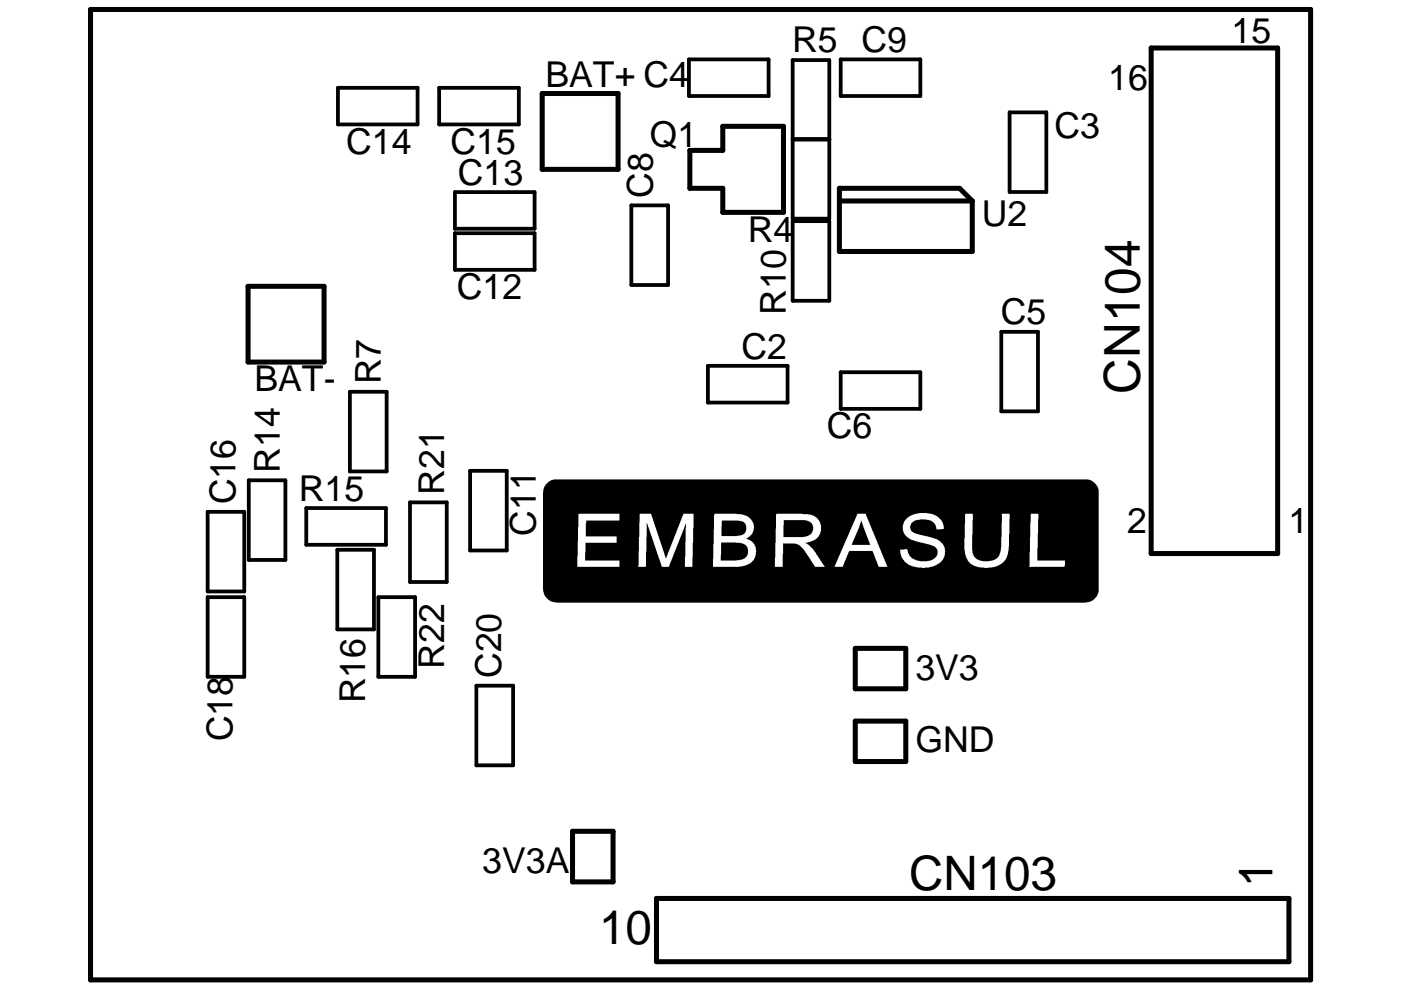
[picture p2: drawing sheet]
<svg xmlns="http://www.w3.org/2000/svg" width="297mm" height="210mm" viewBox="0 0 297 210" stroke-linecap="round" stroke-linejoin="round" font-family="sans-serif">
<defs><g id="words">
<text font-size="10.5" x="241.7" y="83.5" transform="rotate(-90 241.7 83.5)">CN104</text>
<g font-size="10.1">
<text x="192.7" y="188.7">CN103</text>
<text x="269.8" y="188.1" transform="rotate(-90 269.8 188.1)">1</text>
<text x="127" y="200.1">10</text>
</g>
<g font-size="7.6">
<text x="167.9" y="11.1">R5 C9</text>
<text x="261.1" y="9.1">15</text>
<text x="115.6" y="18.5">BAT+ C4</text>
<text x="235" y="19.2">16</text>
<text x="223.6" y="29.2">C3</text>
<text x="73.4" y="32.6">C14</text>
<text x="95.5" y="32.6">C15</text>
<text x="137.7" y="31.2">Q1</text>
<text x="97.1" y="39.3">C13</text>
<text x="138.4" y="42" transform="rotate(-90 138.4 42)">C8</text>
<text x="158.5" y="51.4">R4</text>
<text x="208.1" y="48">U2</text>
<text x="96.9" y="63.4">C12</text>
<text x="166.6" y="66.8" transform="rotate(-90 166.6 66.8)">R10</text>
<text x="212.2" y="68.8">C5</text>
<text x="157.2" y="76.1">C2</text>
<text x="54" y="82.8">BAT-</text>
<text x="80.8" y="81.5" transform="rotate(-90 80.8 81.5)">R7</text>
<text x="175.3" y="92.9">C6</text>
<text x="59.3" y="100.3" transform="rotate(-90 59.3 100.3)">R14</text>
<text x="49.9" y="107" transform="rotate(-90 49.9 107)">C16</text>
<text x="63.3" y="106.3">R15</text>
<text x="94.2" y="105" transform="rotate(-90 94.2 105)">R21</text>
<text x="113.6" y="113.7" transform="rotate(-90 113.6 113.7)">C11</text>
<text x="239" y="113">2</text>
<text x="273.2" y="113">1</text>
<text x="94.2" y="141.8" transform="rotate(-90 94.2 141.8)">R22</text>
<text x="106.3" y="143.8" transform="rotate(-90 106.3 143.8)">C20</text>
<text x="77.4" y="149.2" transform="rotate(-90 77.4 149.2)">R16</text>
<text x="194.1" y="144.2">3V3</text>
<text x="49.3" y="157.2" transform="rotate(-90 49.3 157.2)">C18</text>
<text x="194.1" y="159.6">GND</text>
<text x="102.2" y="185.1">3V3A</text>
</g>
</g></defs>
<g fill="#000">
<path d="M152.9 115.1h4l.9 .3 .4 .3a1.9 1.9 0 0 1 .4 1.7l-.4 .8-1 .5-1 .2h-3.4z" fill-rule="evenodd"/>
<path d="M153 110.4h3.6l.9 .2 .3 .2a1.9 1.9 0 0 1 .4 1.7l-.4 .8-.6 .3-.9 .1h-3.3z" fill-rule="evenodd"/>
<path d="M166.2 110.3h4.5l1 .3 .4 .5a1.63 1.63 0 0 1 .2 1.8l-.7 .7-.9 .3h-4.6z" fill-rule="evenodd"/>
<path d="M182.5 110.4l2 5.2h-3.9l1.5-3.5z" fill-rule="evenodd"/>
<path d="M115.8 102.7l.7-.7 .9-.3h113.4l1.1 .5 .7 .8 .3 .8v21.8l-.4 1-.7 .7-.5 .3-1.1 .2-112.8-.1-.9-.3-.8-.8-.4-.7-.2-.8v-20.7l.3-1.1zM192.4 109.8l-.5 .6a2.67 2.67 0 0 0-.2 2.9l.7 .7 .9 .5 4.5 1.2 .4 .3 .4 .5a.91 .91 0 0 1 .1 1.1l-.3 .6-.8 .6-.9 .2h-1.7l-.7-.1-1-.5-.8-1.1-.1-.8-1.5 .1v.8l.2 .7 .9 1.2 .8 .6 1.3 .4 1.4 .2 1.5-.1 1.2-.4 1.2-.7 .6-.6 .3-.7 .1-.9-.1-1.1-.3-.6-.7-.7-1.4-.6-3-.7-1.4-.5a1.32 1.32 0 0 1-.5-1.4l.3-.7 .7-.4 1-.2h1.4l.7 .1 .8 .5 .5 .6 .2 1 1.5-.2-.1-.9-.4-1-.8-.7-1-.5-1.2-.3h-1.7l-1.3 .3zM135.6 109.1l-.3 11.1h1.6l.1-.1 .1-9.2 3.3 9.3h1.5l3.6-9.1-.3 9.1h1.6l.2-11.2-2.1 .1-3.7 9.3h-.1l-3-9.3zM204.6 109.1v5.1a10.7 10.7 0 0 0 .2 3.6l.3 1.1 .7 .7 1.6 .7 1.3 .2 2-.2 1.8-.8 1-1.3 .4-1.5 .1-7.7h-1.6l-.1 7.1-.2 1.2-.4 .8-.4 .4-.8 .4-2.1 .1-1.4-.4-.5-.6-.1-.2a10.2 10.2 0 0 1-.2-4.4l.1-4.3zM218.6 109l-.4 11.2h7.5l.1-1.3h-5.9l.3-9.8zM181.7 109.1l-4.8 11.1h1.8l1.4-3.3h4.9l1.2 3.3h2l-4.6-11.1zM164.6 109l-.3 11.2h1.6l.1-4.9h2.6l.8 .3 1 .9 2.4 3.7h2.1l-2.5-3.7-.9-.9-.8-.4 1.8-.5 .5-.3 .6-.7a3.1 3.1 0 0 0-.1-3.4l-.7-.8-1-.4-1.6-.1zM151.5 109l-.3 11.2h5.5l1.2-.2 1.2-.5 .9-1.1 .3-1.2-.1-1.1-.4-.9-.7-.6-.9-.3 1.2-1 .4-.8v-1.4l-.5-.8-.8-.8-1.4-.4zM122.7 109l-.3 11.2h8.9v-1.3h-7.2v-3.8h6.6v-1.3h-6.5l.1-3.4h7v-1.4z" fill-rule="evenodd"/>
</g>
<g fill="none" stroke="#000" stroke-width=".8">
<path d="M71.6 18.6h16.9v7.8h-16.9zM93.1 18.6h16.9v7.8h-16.9zM146.1 12.6h16.9v7.8h-16.9zM168.1 12.7h7.7v33.7h-7.7zM178.2 12.6h16.9v7.8h-16.9zM168.1 29.6h7.7M168.1 29.5h7.7M214.1 23.8h7.7v16.9h-7.7zM96.5 40.7h16.8v7.8h-16.8zM96.5 49.5h16.8v7.7h-16.8zM133.9 43.6h7.7v16.9h-7.7zM168.1 46.9h7.7v16.9h-7.7z"/>
<path d="M150.1 77.6h16.9v7.8h-16.9zM178.2 79h16.9v7.7h-16.9zM212.3 70.4h7.8v16.8h-7.8zM74.2 83.1h7.8v16.9h-7.8zM99.7 99.9h7.7v16.9h-7.7zM44 108.6h7.8v16.9h-7.8zM52.7 101.9h7.8v16.9h-7.8zM64.9 107.8h16.9v7.7h-16.9zM71.5 116.6h7.8v16.9h-7.8zM86.9 106.6h7.8v16.8h-7.8zM44 126.7h7.8v16.9h-7.8zM80.2 126.7h7.8v16.9h-7.8z"/>
<path d="M101 145.4h7.8v16.9h-7.8z"/>
</g>
<path d="M19.2 2h258.7v205.8h-258.7zM115 19.8h16v16.1h-16zM244.1 10.2h26.8v107.2h-26.8zM146.3 31.9h6.9v-5.1h12.9v18.2h-12.9v-5.1h-6.9zM178 39.9h25.5l2.6 2.7v10.7h-28.1zM178 42.6h28.1M52.6 60.7h16.1v16.1h-16.1zM181.3 137.5h10.7v8.6h-10.7zM181.3 153h10.7v8.5h-10.7zM121.4 176.3h8.6v10.7h-8.6zM139.2 190.6h134.1v13.4h-134.1z" fill="none" stroke="#000" stroke-width="1.1"/>
<use href="#words"/>
</svg>
